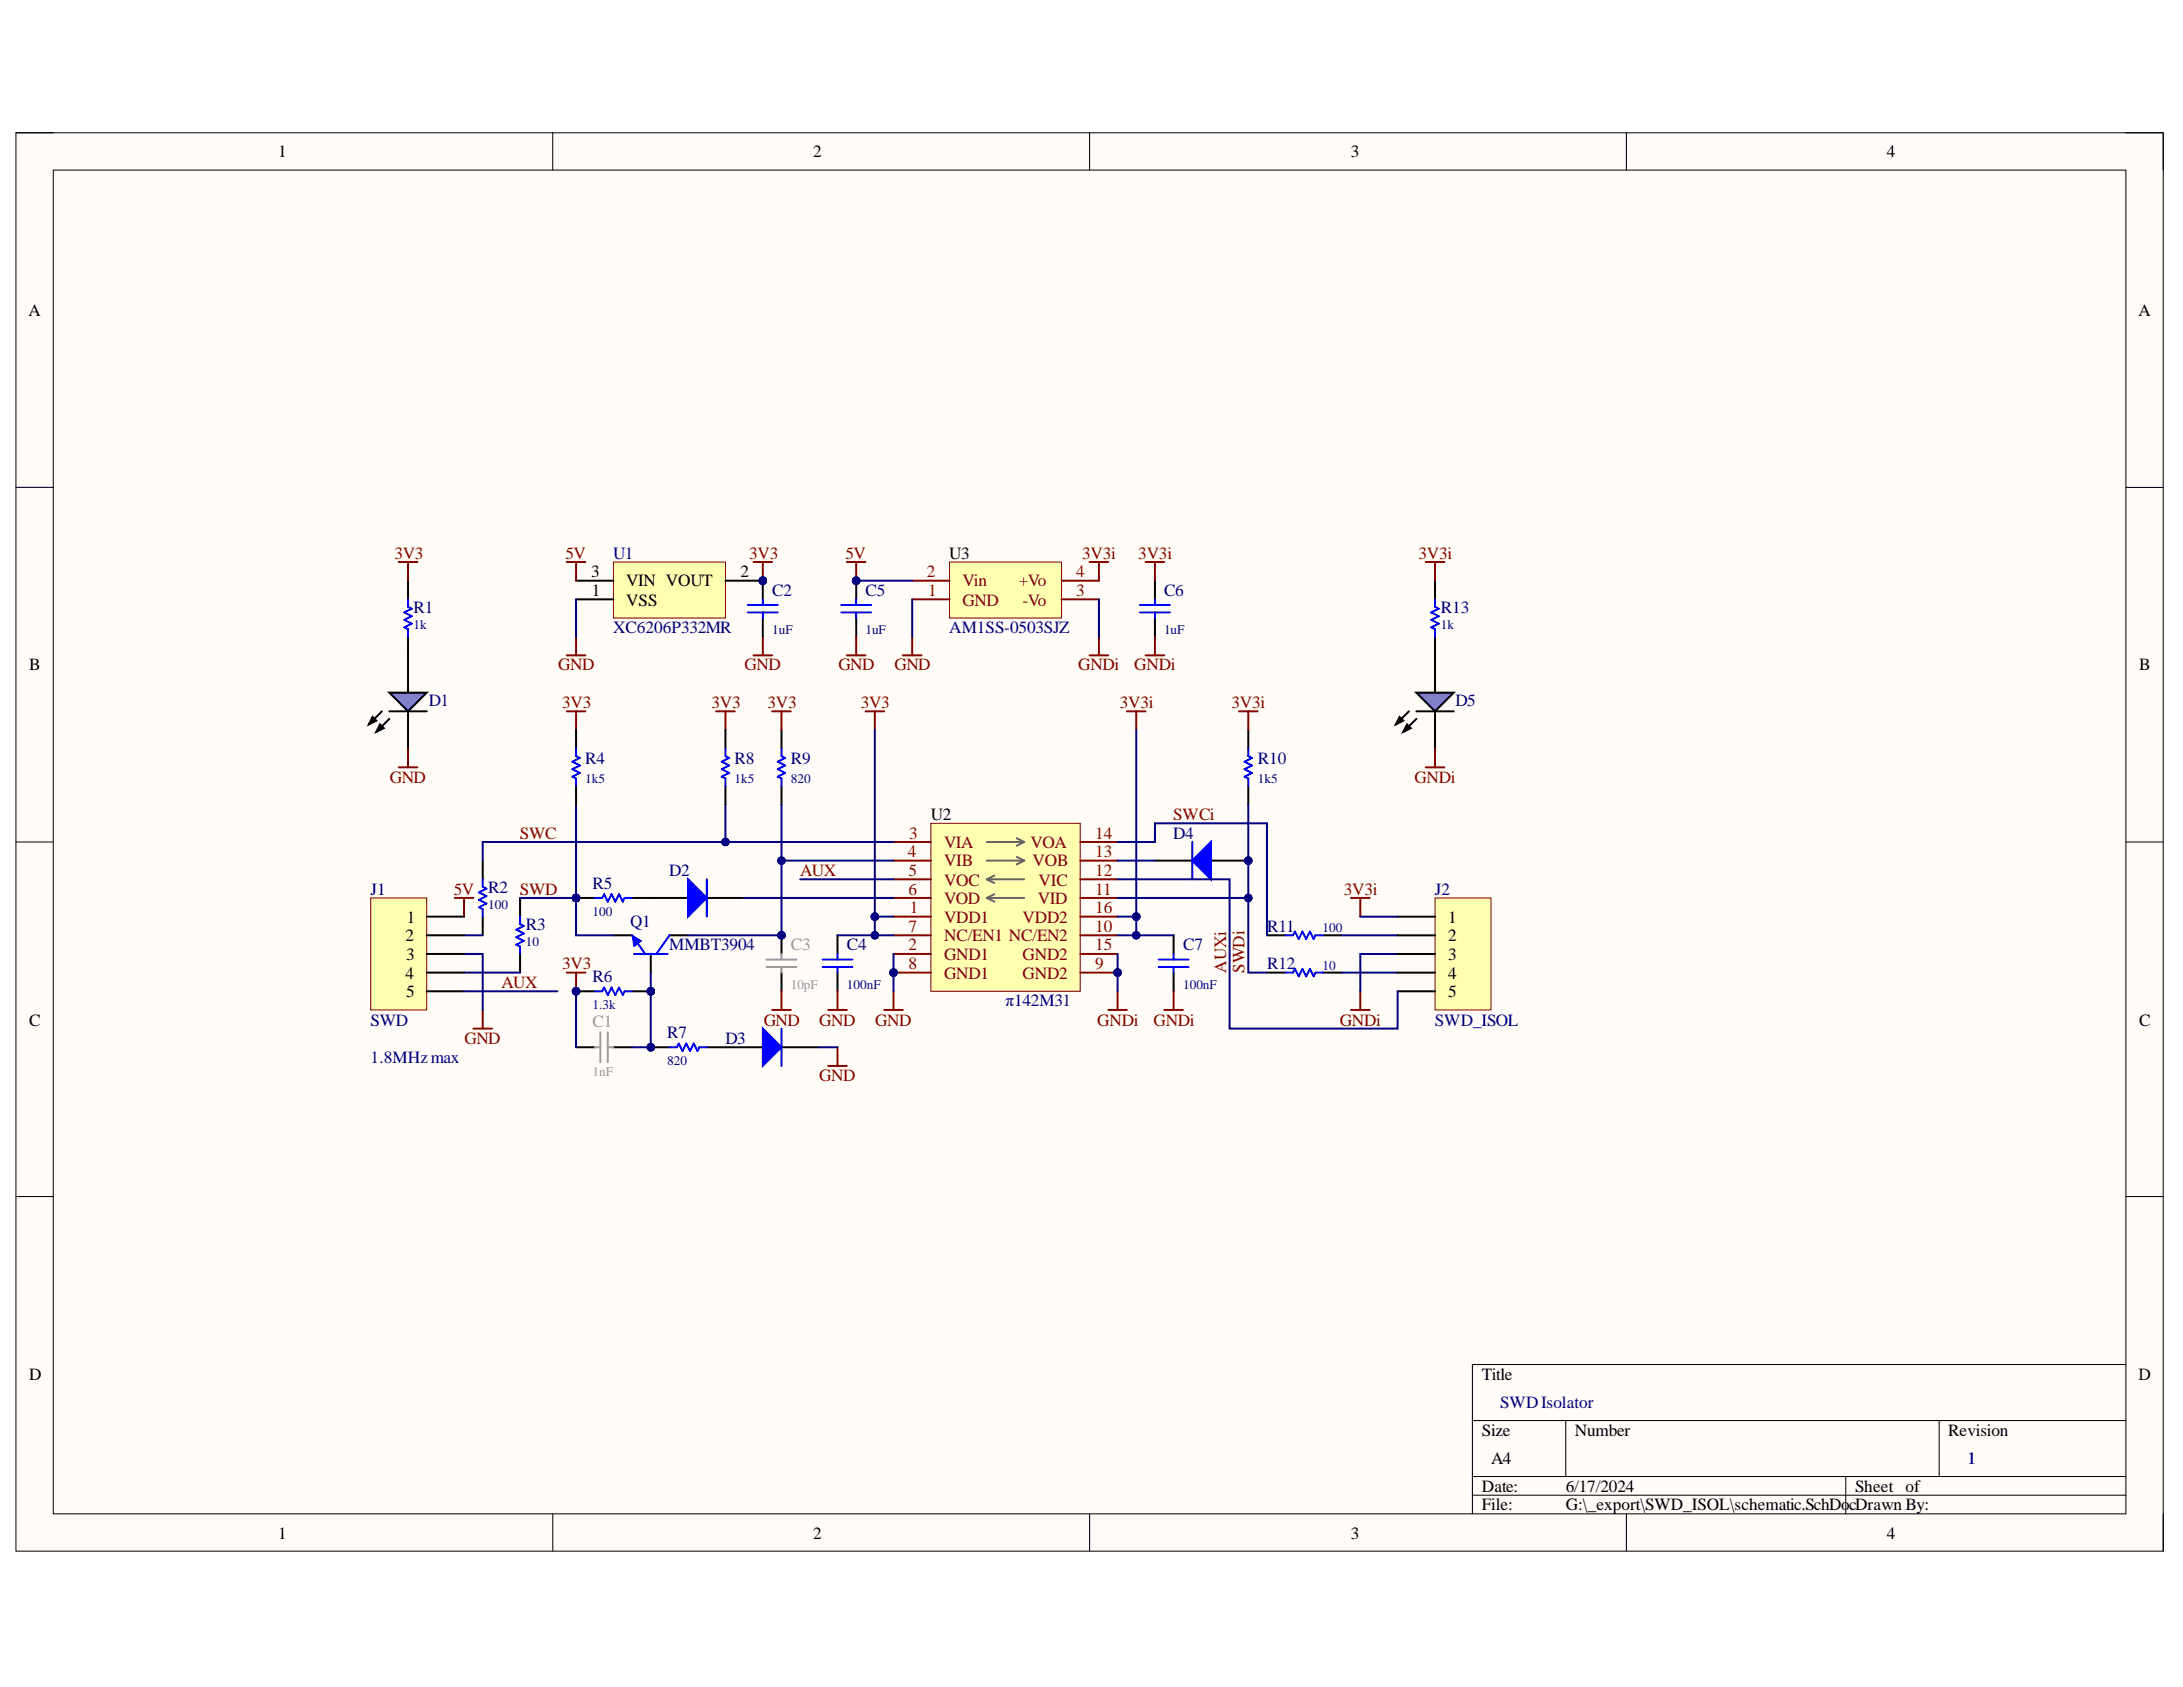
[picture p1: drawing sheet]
<svg xmlns="http://www.w3.org/2000/svg" width="279mm" height="216mm" viewBox="0 0 279 216" stroke-linecap="round" stroke-linejoin="round" font-family="sans-serif">
<defs><g id="words">
<g font-size="2.2">
<text x="35.6" y="20.1">1</text>
<text x="104.1" y="20.1">2</text>
<text x="172.9" y="20.1">3</text>
<text x="241.5" y="20.1">4</text>
<text x="3.6" y="40.4">A</text>
<text x="273.7" y="40.4">A</text>
<text x="121.5" y="71.5">U3</text>
<text x="75.7" y="73.9">3</text>
<text x="75.8" y="76.2">1</text>
<text x="80.2" y="77.5">VSS</text>
<text x="80.2" y="75.1">VIN VOUT</text>
<text x="94.8" y="73.9">2</text>
<text x="3.7" y="85.8">B</text>
<text x="273.8" y="85.8">B</text>
<text x="119.1" y="105">U2</text>
<text x="52.1" y="118.1">1</text>
<text x="185.3" y="118.1">1</text>
<text x="51.9" y="120.4">2</text>
<text x="51.9" y="125.2">4</text>
<text x="52" y="122.9">3</text>
<text x="185.3" y="120.4">2</text>
<text x="185.3" y="122.9">3</text>
<text x="185.3" y="125.2">4</text>
<text x="3.7" y="131.2">C</text>
<text x="52" y="127.6">5</text>
<text x="185.3" y="127.6">5</text>
<text x="273.8" y="131.2">C</text>
<text x="3.7" y="176.6">D</text>
<text x="189.7" y="176.6">Title</text>
<text x="273.7" y="176.6">D</text>
<text x="189.7" y="183.7">Size</text>
<text x="201.6" y="183.7">Number</text>
<text x="249.3" y="183.7">Revision</text>
<text x="189.7" y="190.9">Date:</text>
<text x="190.8" y="187.4">A4</text>
<text x="200.4" y="190.9">6/17/2024</text>
<text x="237.4" y="190.9">Sheet of</text>
<text x="35.6" y="196.9">1</text>
<text x="104.1" y="196.9">2</text>
<text x="172.9" y="196.9">3</text>
<text x="189.7" y="193.3">File:</text>
<text x="200.4" y="193.3">G:\_export\SWD_ISOL\schematic.SchDo</text>
<text x="236.7" y="193.3">cDrawn By:</text>
<text x="241.5" y="196.9">4</text>
</g>
<g font-size="2.2" fill="#800000">
<text x="50.5" y="71.5">3V3</text>
<text x="72.4" y="71.5">5V</text>
<text x="95.9" y="71.5">3V3</text>
<text x="108.2" y="71.5">5V</text>
<text x="138.5" y="71.5">3V3i</text>
<text x="145.7" y="71.5">3V3i</text>
<text x="181.5" y="71.5">3V3i</text>
<text x="71.4" y="85.8">GND</text>
<text x="95.3" y="85.8">GND</text>
<text x="107.3" y="85.8">GND</text>
<text x="114.5" y="85.8">GND</text>
<text x="138" y="85.8">GNDi</text>
<text x="145.2" y="85.8">GNDi</text>
<text x="72" y="90.6">3V3</text>
<text x="91.1" y="90.6">3V3</text>
<text x="98.3" y="90.6">3V3</text>
<text x="110.2" y="90.6">3V3</text>
<text x="143.3" y="90.6">3V3i</text>
<text x="157.6" y="90.6">3V3i</text>
<text x="49.9" y="100.1">GND</text>
<text x="181" y="100.1">GNDi</text>
<text x="66.5" y="107.3">SWC</text>
<text x="150.2" y="105">SWCi</text>
<text x="102.4" y="112.1">AUX</text>
<text x="58.1" y="114.5">5V</text>
<text x="172" y="114.5">3V3i</text>
<text x="72" y="124.1">3V3</text>
<text x="156.9" y="124.5" transform="rotate(-90 156.9 124.5)">AUXi</text>
<text x="159.3" y="124.5" transform="rotate(-90 159.3 124.5)">SWDi</text>
<text x="64.2" y="126.4">AUX</text>
<text x="97.7" y="131.2">GND</text>
<text x="104.8" y="131.2">GND</text>
<text x="112" y="131.2">GND</text>
<text x="140.4" y="131.2">GNDi</text>
<text x="147.6" y="131.2">GNDi</text>
<text x="171.5" y="131.2">GNDi</text>
<text x="59.4" y="133.6">GND</text>
<text x="104.8" y="138.3">GND</text>
</g>
<g font-size="2.2" fill="#000080">
<text x="78.5" y="71.5">U1</text>
<text x="98.8" y="76.2">C2</text>
<text x="110.8" y="76.2">C5</text>
<text x="149" y="76.2">C6</text>
<text x="52.9" y="78.4">R1</text>
<text x="78.5" y="81.1">XC6206P332MR</text>
<text x="121.5" y="81.1">AM1SS-0503SJZ</text>
<text x="184.4" y="78.4">R13</text>
<text x="54.9" y="90.3">D1</text>
<text x="186.3" y="90.3">D5</text>
<text x="74.9" y="97.8">R4</text>
<text x="94" y="97.8">R8</text>
<text x="101.2" y="97.8">R9</text>
<text x="161" y="97.8">R10</text>
<text x="150.2" y="107.3">D4</text>
<text x="75.8" y="113.8">R5</text>
<text x="85.7" y="112.1">D2</text>
<text x="47.4" y="114.5">J1</text>
<text x="62.5" y="114.3">R2 SWD</text>
<text x="67.3" y="119">R3</text>
<text x="80.7" y="118.6">Q1</text>
<text x="162.2" y="119.2">R11</text>
<text x="183.6" y="114.5">J2</text>
<text x="75.8" y="125.7">R6</text>
<text x="85.7" y="121.6">MMBT3904</text>
<text x="108.4" y="121.6">C4</text>
<text x="151.4" y="121.6">C7</text>
<text x="162.2" y="124.1">R12</text>
<text x="47.4" y="131.2">SWD</text>
<text x="128.7" y="128.8">π142M31</text>
<text x="183.6" y="131.2">SWD_ISOL</text>
<text x="47.4" y="136">1.8MHzmax</text>
<text x="85.4" y="132.9">R7</text>
<text x="92.8" y="133.6">D3</text>
<text x="192" y="180.2">SWDIsolator</text>
<text x="251.8" y="187.4">1</text>
</g>
<g font-size="2.2" fill="#800">
<text x="118.6" y="73.9">2</text>
<text x="118.8" y="76.2">1</text>
<text x="123.2" y="77.5">GND</text>
<text x="123.2" y="75.1">Vin</text>
<text x="130.4" y="75.1">+Vo</text>
<text x="130.9" y="77.5">-Vo</text>
<text x="137.7" y="76.2">3</text>
<text x="137.7" y="73.9">4</text>
<text x="116.3" y="107.3">3</text>
<text x="140.2" y="107.3">14</text>
<text x="116.2" y="109.7">4</text>
<text x="116.3" y="112.1">5</text>
<text x="120.8" y="108.5">VIA</text>
<text x="120.8" y="110.9">VIB</text>
<text x="120.8" y="113.3">VOC</text>
<text x="131.9" y="108.5">VOA</text>
<text x="132.2" y="110.9">VOB</text>
<text x="132.9" y="113.3">VIC</text>
<text x="140.2" y="112.1">12</text>
<text x="140.2" y="109.7">13</text>
<text x="116.3" y="114.5">6</text>
<text x="116.3" y="119.2">7</text>
<text x="116.4" y="116.9">1</text>
<text x="120.8" y="118.1">VDD1</text>
<text x="120.8" y="115.7">VOD</text>
<text x="130.9" y="118.1">VDD2</text>
<text x="132.8" y="115.7">VID</text>
<text x="140.2" y="119.2">10</text>
<text x="140.2" y="114.5">11</text>
<text x="140.2" y="116.9">16</text>
<text x="116.3" y="121.6">2</text>
<text x="116.3" y="124.1">8</text>
<text x="120.8" y="122.9">GND1</text>
<text x="120.8" y="120.4">NC/EN1 NC/EN2</text>
<text x="120.8" y="125.2">GND1</text>
<text x="130.9" y="125.2">GND2</text>
<text x="130.9" y="122.9">GND2</text>
<text x="140.2" y="124.1">9</text>
<text x="140.2" y="121.6">15</text>
</g>
<g font-size="2.2" fill="#999">
<text x="101.2" y="121.6">C3</text>
<text x="75.8" y="131.4">C1</text>
</g>
<g font-size="1.7" fill="#000080">
<text x="52.9" y="80.5">1k</text>
<text x="98.8" y="81.1">1uF</text>
<text x="110.8" y="81.1">1uF</text>
<text x="149" y="81.1">1uF</text>
<text x="184.4" y="80.5">1k</text>
<text x="74.9" y="100.2">1k5</text>
<text x="94" y="100.2">1k5</text>
<text x="101.2" y="100.2">820</text>
<text x="161" y="100.2">1k5</text>
<text x="62.5" y="116.3">100</text>
<text x="75.8" y="117.2">100</text>
<text x="169.3" y="119.3">100</text>
<text x="67.3" y="121">10</text>
<text x="169.3" y="124.1">10</text>
<text x="75.8" y="129.1">1.3k</text>
<text x="108.4" y="126.5">100nF</text>
<text x="151.4" y="126.5">100nF</text>
<text x="85.4" y="136.3">820</text>
</g>
<g font-size="1.7" fill="#999">
<text x="101.2" y="126.5">10pF</text>
<text x="75.8" y="137.8">1nF</text>
</g>
</g></defs>
<path d="M2 17h274.9v181.5h-274.9z" fill-rule="evenodd" fill="#fffcf8"/>
<path d="M2 17h274.9v181.5h-274.9z" fill="none" stroke="#000" stroke-width=".13"/>
<path d="M6.8 21.8h265.3v171.9h-265.3z" fill-rule="evenodd" fill="#fffcf8"/>
<g fill="none" stroke="#000" stroke-width=".13">
<path d="M2 17h4.8M70.7 17v4.8M139.5 17v4.8M208.2 17v4.8M272.1 17h4.8v4.8M6.8 21.8h265.3v171.9h-265.3zM2 62.4h4.8M272.1 62.4h4.8M2 107.8h4.8M272.1 107.8h4.8M2 153.1h4.8M272.1 153.1h4.8"/>
<path d="M272.1 174.6h-83.7v19.1M70.7 193.7v4.8M139.5 193.7v4.8M188.4 181.8h83.7M188.4 189h83.7M188.4 191.4h83.7M200.4 181.8v7.2M208.2 193.7v4.8M236.2 189v4.7M248.2 181.8v7.2M276.9 193.7v4.8"/>
</g>
<circle cx="159.8" cy="110.1" r=".48" fill="#000080"/>
<circle cx="159.8" cy="110.1" r=".48" fill="none" stroke="#000080" stroke-width=".13"/>
<path d="M147.8 110.1h4.8M155 110.1h4.8" fill="none" stroke="#000" stroke-width=".25"/>
<circle cx="159.8" cy="110.1" r=".48" fill="#000080"/>
<circle cx="159.8" cy="110.1" r=".48" fill="none" stroke="#000080" stroke-width=".13"/>
<path d="M152.6 110.1l2.4-2.3v4.7z" fill="#00f"/>
<path d="M152.6 110.1l2.4-2.3v4.7zM152.6 107.8v4.7" fill="none" stroke="#00f" stroke-width=".25"/>
<path d="M96.4 71.9h2.4M97.6 71.9v2.4" fill="none" stroke="#800000" stroke-width=".25"/>
<circle cx="97.6" cy="74.3" r=".48" fill="#000080"/>
<circle cx="97.6" cy="74.3" r=".48" fill="none" stroke="#000080" stroke-width=".13"/>
<circle cx="97.6" cy="74.3" r=".48" fill="#000080"/>
<circle cx="97.6" cy="74.3" r=".48" fill="none" stroke="#000080" stroke-width=".13"/>
<path d="M78.5 71.9h14.3v7.2h-14.3z" fill-rule="evenodd" fill="#ffffb0"/>
<path d="M78.5 71.9h14.3v7.2h-14.3z" fill="none" stroke="#800000" stroke-width=".13"/>
<path d="M73.7 76.7h4.8M92.8 74.3h4.8" fill="none" stroke="#000" stroke-width=".25"/>
<circle cx="97.6" cy="74.3" r=".48" fill="#000080"/>
<circle cx="97.6" cy="74.3" r=".48" fill="none" stroke="#000080" stroke-width=".13"/>
<path d="M73.7 74.3h4.8" fill="none" stroke="#000" stroke-width=".25"/>
<path d="M72.5 71.9h2.4M73.7 71.9v2.4M72.5 83.9h2.4M73.7 81.5v2.4M96.4 83.9h2.4M97.6 81.5v2.4" fill="none" stroke="#800000" stroke-width=".25"/>
<path d="M121.5 71.9h14.4v7.2h-14.4z" fill-rule="evenodd" fill="#ffffb0"/>
<path d="M121.5 71.9h14.4v7.2h-14.4z" fill="none" stroke="#800000" stroke-width=".13"/>
<path d="M116.8 76.7h4.7M116.8 74.3h4.7M135.9 76.7h4.7M135.9 74.3h4.7" fill="none" stroke="#800" stroke-width=".25"/>
<circle cx="109.6" cy="74.3" r=".48" fill="#000080"/>
<circle cx="109.6" cy="74.3" r=".48" fill="none" stroke="#000080" stroke-width=".13"/>
<path d="M109.6 74.3v2.4M109.6 79.1v2.4" fill="none" stroke="#000" stroke-width=".25"/>
<circle cx="109.6" cy="74.3" r=".48" fill="#000080"/>
<circle cx="109.6" cy="74.3" r=".48" fill="none" stroke="#000080" stroke-width=".13"/>
<path d="M107.7 77.4h3.8M107.7 78.4h3.8M109.6 76.7v.7M109.6 78.4v.7" fill="none" stroke="#00f" stroke-width=".25"/>
<path d="M108.4 71.9h2.4M109.6 71.9v2.4M108.4 83.9h2.4M109.6 81.5v2.4M115.6 83.9h2.3M116.8 81.5v2.4M139.5 83.9h2.3M140.6 81.5v2.4" fill="none" stroke="#800000" stroke-width=".25"/>
<circle cx="109.6" cy="74.3" r=".48" fill="#000080"/>
<circle cx="109.6" cy="74.3" r=".48" fill="none" stroke="#000080" stroke-width=".13"/>
<path d="M139.5 71.9h2.3M140.6 71.9v2.4" fill="none" stroke="#800000" stroke-width=".25"/>
<path d="M183.7 74.3v2.4M183.7 81.5v7.1M183.7 91v4.8" fill="none" stroke="#000" stroke-width=".25"/>
<path d="M183.7 76.7v1l.4 .2-.9 .5 .9 .5-.9 .4 .9 .5-.9 .5 .5 .2v1" fill="none" stroke="#00f" stroke-width=".25"/>
<path d="M181.3 88.6h4.8l-2.4 2.4z" fill="#5f74e2"/>
<path d="M52.2 74.3v2.4M52.2 81.5v7.1M52.2 91v4.8M179.1 91.8l.5 .4-1 .5zM180.1 92.7l.5 .5-1 .5zM180.3 91l-1.7 1.7M181.3 88.6h4.8l-2.4 2.4zM181.3 92l-1.7 1.7M181.3 91h4.8" fill="none" stroke="#000" stroke-width=".25"/>
<path d="M179.1 91.8l.5 .4-1 .5zM180.1 92.7l.5 .5-1 .5z" fill="#000"/>
<path d="M182.5 71.9h2.4M183.7 71.9v2.4M182.5 98.2h2.4M183.7 95.8v2.4" fill="none" stroke="#800000" stroke-width=".25"/>
<path d="M52.2 76.7v1l.5 .2-1 .5 1 .5-1 .4 1 .5-1 .5 .5 .2v1" fill="none" stroke="#00f" stroke-width=".25"/>
<path d="M49.8 88.6h4.8l-2.4 2.4z" fill="#5f74e2"/>
<path d="M47.7 91.8l.5 .4-1 .5zM48.6 92.7l.5 .5-.9 .5zM48.9 91l-1.7 1.7M49.8 88.6h4.8l-2.4 2.4zM49.8 92l-1.6 1.7M49.8 91h4.8" fill="none" stroke="#000" stroke-width=".25"/>
<path d="M47.7 91.8l.5 .4-1 .5zM48.6 92.7l.5 .5-.9 .5z" fill="#000"/>
<path d="M51 71.9h2.4M52.2 71.9v2.4M51 98.2h2.4M52.2 95.8v2.4" fill="none" stroke="#800000" stroke-width=".25"/>
<circle cx="114.4" cy="124.5" r=".48" fill="#000080"/>
<circle cx="114.4" cy="124.5" r=".48" fill="none" stroke="#000080" stroke-width=".13"/>
<circle cx="143" cy="124.5" r=".48" fill="#000080"/>
<circle cx="143" cy="124.5" r=".48" fill="none" stroke="#000080" stroke-width=".13"/>
<path d="M119.1 105.4h19.2v21.5h-19.2z" fill-rule="evenodd" fill="#ffffb0"/>
<path d="M119.1 105.4h19.2v21.5h-19.2z" fill="none" stroke="#800000" stroke-width=".13"/>
<path d="M114.4 117.3h4.7M114.4 107.8h4.7M114.4 110.1h4.7M114.4 112.5h4.7M114.4 114.9h4.7M114.4 119.7h4.7M114.4 122.1h4.7M114.4 124.5h4.7" fill="none" stroke="#800" stroke-width=".25"/>
<circle cx="114.4" cy="124.5" r=".48" fill="#000080"/>
<circle cx="114.4" cy="124.5" r=".48" fill="none" stroke="#000080" stroke-width=".13"/>
<path d="M138.3 124.5h4.7" fill="none" stroke="#800" stroke-width=".25"/>
<circle cx="143" cy="124.5" r=".48" fill="#000080"/>
<circle cx="143" cy="124.5" r=".48" fill="none" stroke="#000080" stroke-width=".13"/>
<path d="M138.3 119.7h4.7M138.3 114.9h4.7M138.3 112.5h4.7M138.3 110.1h4.7M138.3 107.8h4.7M138.3 117.3h4.7M138.3 122.1h4.7" fill="none" stroke="#800" stroke-width=".25"/>
<path d="M126.3 107.8h4.8M126.3 110.1h4.8M126.3 112.5h4.8M126.3 112.5l1 .5M126.3 114.9h4.8M126.3 114.9l1 .5M127.3 112.1l-1 .4M127.3 114.4l-1 .5M130.1 107.3l1 .5M130.1 109.7l1 .4M131.1 107.8l-1 .4M131.1 110.1l-1 .5" fill="none" stroke="#666" stroke-width=".25"/>
<g fill="none" stroke="#000" stroke-width=".25">
<path d="M159.8 93.4v2.4M66.6 114.9v2.4M83.3 114.9h4.8M90.5 114.9h4.7M107.2 119.7v2.4M150.2 119.7v2.4M159.8 100.6v2.4M162.2 119.7h2.3M169.3 119.7h2.4M66.6 122.1v2.4M107.2 124.5v2.4M150.2 124.5v2.4"/>
<path d="M162.2 124.5h2.3M169.3 124.5h2.4"/>
</g>
<path d="M159.8 95.8v1l.4 .2-.9 .5 .9 .5-.9 .4 .9 .5-.9 .5 .5 .2v1M66.6 117.3v1l.4 .2-.9 .5 .9 .5-.9 .4 .9 .5-.9 .5 .5 .2v1M164.5 119.7h1l.2-.5 .5 1 .5-1 .5 1 .5-1 .4 1 .3-.5h.9M105.3 122.8h3.8M105.3 123.8h3.8M107.2 122.1v.7M107.2 123.8v.7M148.3 122.8h3.8M148.3 123.8h3.8M150.2 122.1v.7M150.2 123.8v.7M164.5 124.5h1l.2-.5 .5 1 .5-1 .5 1 .5-1 .4 1 .3-.5h.9" fill="none" stroke="#00f" stroke-width=".25"/>
<g fill="none" stroke="#800000" stroke-width=".25">
<path d="M72.5 91h2.4M73.7 91v2.4M91.7 91h2.3M92.8 91v2.4M110.8 91h2.4M112 91v2.4M144.2 91h2.4M145.4 91v2.4M158.6 91h2.4M159.8 91v2.4M58.2 114.9h2.4M59.4 114.9v2.4"/>
<path d="M172.9 114.9h2.4M174.1 114.9v2.4M60.6 131.6h2.4M61.8 129.3v2.3M106 129.3h2.4M107.2 126.9v2.4M113.2 129.3h2.4M114.4 126.9v2.4M141.8 129.3h2.4M143 126.9v2.4M149 129.3h2.4M150.2 126.9v2.4"/>
<path d="M172.9 129.3h2.4M174.1 126.9v2.4"/>
</g>
<path d="M88.1 112.5l2.4 2.4-2.4 2.4z" fill="#00f"/>
<path d="M88.1 112.5l2.4 2.4-2.4 2.4zM90.5 112.5v4.8" fill="none" stroke="#00f" stroke-width=".25"/>
<circle cx="73.7" cy="114.9" r=".48" fill="#000080"/>
<circle cx="73.7" cy="114.9" r=".48" fill="none" stroke="#000080" stroke-width=".13"/>
<path d="M73.7 114.9h2.4" fill="none" stroke="#000" stroke-width=".25"/>
<circle cx="73.7" cy="114.9" r=".48" fill="#000080"/>
<circle cx="73.7" cy="114.9" r=".48" fill="none" stroke="#000080" stroke-width=".13"/>
<path d="M80.9 114.9h2.4" fill="none" stroke="#000" stroke-width=".25"/>
<path d="M76.1 114.9h1l.2-.5 .5 1 .5-1 .5 1 .4-1 .5 1 .2-.5h1" fill="none" stroke="#00f" stroke-width=".25"/>
<circle cx="100" cy="119.7" r=".48" fill="#000080"/>
<circle cx="100" cy="119.7" r=".48" fill="none" stroke="#000080" stroke-width=".13"/>
<path d="M100 119.7v2.4M100 124.5v2.4" fill="none" stroke="#000" stroke-width=".25"/>
<circle cx="100" cy="119.7" r=".48" fill="#000080"/>
<circle cx="100" cy="119.7" r=".48" fill="none" stroke="#000080" stroke-width=".13"/>
<path d="M98.1 122.8h3.8M98.1 123.8h3.8M100 122.1v.7M100 123.8v.7" fill="none" stroke="#999" stroke-width=".25"/>
<path d="M98.8 91h2.4M100 91v2.4M98.8 129.3h2.4M100 126.9v2.4" fill="none" stroke="#800000" stroke-width=".25"/>
<path d="M100 93.4v2.4M78.5 119.7h2.4M85.7 119.7h2.4M100 100.6v2.4M83.3 122.1v2.4" fill="none" stroke="#000" stroke-width=".25"/>
<path d="M100 95.8v1l.5 .2-1 .5 1 .5-1 .4 1 .5-1 .5 .5 .2v1M80.9 119.7l1.7 2.4M85.7 119.7l-1.7 2.4M81.1 122.1h4.3" fill="none" stroke="#00f" stroke-width=".25"/>
<path d="M80.9 119.7l1.2 .7-1 .7z" fill="#00f"/>
<path d="M80.9 119.7l1.2 .7-1 .7z" fill="none" stroke="#00f" stroke-width=".13"/>
<path d="M92.8 134h4.8M100 134h4.8" fill="none" stroke="#000" stroke-width=".25"/>
<path d="M97.6 131.6l2.4 2.4-2.4 2.4z" fill="#00f"/>
<path d="M97.6 131.6l2.4 2.4-2.4 2.4zM100 131.6v4.8" fill="none" stroke="#00f" stroke-width=".25"/>
<circle cx="83.3" cy="134" r=".48" fill="#000080"/>
<circle cx="83.3" cy="134" r=".48" fill="none" stroke="#000080" stroke-width=".13"/>
<path d="M83.3 134h2.4" fill="none" stroke="#000" stroke-width=".25"/>
<circle cx="83.3" cy="134" r=".48" fill="#000080"/>
<circle cx="83.3" cy="134" r=".48" fill="none" stroke="#000080" stroke-width=".13"/>
<path d="M90.5 134h2.3" fill="none" stroke="#000" stroke-width=".25"/>
<path d="M85.7 134h.9l.3-.4 .5 .9 .4-.9 .5 .9 .5-.9 .5 .9 .2-.5h1" fill="none" stroke="#00f" stroke-width=".25"/>
<path d="M106 136.4h2.4M107.2 134v2.4" fill="none" stroke="#800000" stroke-width=".25"/>
<circle cx="73.7" cy="126.9" r=".48" fill="#000080"/>
<circle cx="73.7" cy="126.9" r=".48" fill="none" stroke="#000080" stroke-width=".13"/>
<circle cx="83.3" cy="126.9" r=".48" fill="#000080"/>
<circle cx="83.3" cy="126.9" r=".48" fill="none" stroke="#000080" stroke-width=".13"/>
<path d="M73.7 126.9h2.4" fill="none" stroke="#000" stroke-width=".25"/>
<circle cx="73.7" cy="126.9" r=".48" fill="#000080"/>
<circle cx="73.7" cy="126.9" r=".48" fill="none" stroke="#000080" stroke-width=".13"/>
<path d="M80.9 126.9h2.4" fill="none" stroke="#000" stroke-width=".25"/>
<circle cx="83.3" cy="126.9" r=".48" fill="#000080"/>
<circle cx="83.3" cy="126.9" r=".48" fill="none" stroke="#000080" stroke-width=".13"/>
<path d="M76.1 126.9h1l.2-.5 .5 .9 .5-.9 .5 .9 .4-.9 .5 .9 .2-.4h1" fill="none" stroke="#00f" stroke-width=".25"/>
<path d="M73.7 134h2.4M78.5 134h2.4" fill="none" stroke="#000" stroke-width=".25"/>
<path d="M76.1 134h.7M76.8 132.1v3.8M77.8 132.1v3.8M77.8 134h.7" fill="none" stroke="#999" stroke-width=".25"/>
<path d="M72.5 124.5h2.4M73.7 124.5v2.4" fill="none" stroke="#800000" stroke-width=".25"/>
<circle cx="73.7" cy="126.9" r=".48" fill="#000080"/>
<circle cx="73.7" cy="126.9" r=".48" fill="none" stroke="#000080" stroke-width=".13"/>
<path d="M73.7 76.7v4.8M109.6 74.3h7.2M116.8 76.7v4.8" fill="none" stroke="#000080" stroke-width=".25"/>
<circle cx="109.6" cy="74.3" r=".48" fill="#000080"/>
<circle cx="109.6" cy="74.3" r=".48" fill="none" stroke="#000080" stroke-width=".13"/>
<path d="M140.6 76.7v4.8M114.4 122.1v4.8" fill="none" stroke="#000080" stroke-width=".25"/>
<circle cx="114.4" cy="124.5" r=".48" fill="#000080"/>
<circle cx="114.4" cy="124.5" r=".48" fill="none" stroke="#000080" stroke-width=".13"/>
<path d="M143 122.1v4.8" fill="none" stroke="#000080" stroke-width=".25"/>
<circle cx="143" cy="124.5" r=".48" fill="#000080"/>
<circle cx="143" cy="124.5" r=".48" fill="none" stroke="#000080" stroke-width=".13"/>
<path d="M112 93.4v23.9" fill="none" stroke="#000080" stroke-width=".25"/>
<circle cx="112" cy="117.3" r=".48" fill="#000080"/>
<circle cx="112" cy="117.3" r=".48" fill="none" stroke="#000080" stroke-width=".13"/>
<path d="M112 117.3v2.4" fill="none" stroke="#000080" stroke-width=".25"/>
<circle cx="112" cy="119.7" r=".48" fill="#000080"/>
<circle cx="112" cy="119.7" r=".48" fill="none" stroke="#000080" stroke-width=".13"/>
<circle cx="112" cy="117.3" r=".48" fill="#000080"/>
<circle cx="112" cy="117.3" r=".48" fill="none" stroke="#000080" stroke-width=".13"/>
<path d="M145.4 117.3v2.4" fill="none" stroke="#000080" stroke-width=".25"/>
<circle cx="145.4" cy="119.7" r=".48" fill="#000080"/>
<circle cx="145.4" cy="119.7" r=".48" fill="none" stroke="#000080" stroke-width=".13"/>
<circle cx="145.4" cy="117.3" r=".48" fill="#000080"/>
<circle cx="145.4" cy="117.3" r=".48" fill="none" stroke="#000080" stroke-width=".13"/>
<path d="M145.4 93.4v23.9" fill="none" stroke="#000080" stroke-width=".25"/>
<circle cx="145.4" cy="117.3" r=".48" fill="#000080"/>
<circle cx="145.4" cy="117.3" r=".48" fill="none" stroke="#000080" stroke-width=".13"/>
<path d="M143 117.3h2.4" fill="none" stroke="#000080" stroke-width=".25"/>
<circle cx="145.4" cy="117.3" r=".48" fill="#000080"/>
<circle cx="145.4" cy="117.3" r=".48" fill="none" stroke="#000080" stroke-width=".13"/>
<path d="M112 117.3h2.4" fill="none" stroke="#000080" stroke-width=".25"/>
<circle cx="112" cy="117.3" r=".48" fill="#000080"/>
<circle cx="112" cy="117.3" r=".48" fill="none" stroke="#000080" stroke-width=".13"/>
<path d="M143 107.8h4.8v-2.4h14.4v14.3M143 110.1h4.8M159.8 103v21.5h2.4M171.7 119.7h7.2M59.4 122.1h2.4v7.2M59.4 124.5h7.2M171.7 124.5h7.2M178.9 122.1h-4.8v4.8" fill="none" stroke="#000080" stroke-width=".25"/>
<circle cx="159.8" cy="110.1" r=".48" fill="#000080"/>
<circle cx="159.8" cy="110.1" r=".48" fill="none" stroke="#000080" stroke-width=".13"/>
<circle cx="159.8" cy="114.9" r=".48" fill="#000080"/>
<circle cx="159.8" cy="114.9" r=".48" fill="none" stroke="#000080" stroke-width=".13"/>
<path d="M73.7 103v11.9M95.2 114.9h19.2" fill="none" stroke="#000080" stroke-width=".25"/>
<circle cx="73.7" cy="114.9" r=".48" fill="#000080"/>
<circle cx="73.7" cy="114.9" r=".48" fill="none" stroke="#000080" stroke-width=".13"/>
<path d="M100 103v7.1" fill="none" stroke="#000080" stroke-width=".25"/>
<circle cx="100" cy="110.1" r=".48" fill="#000080"/>
<circle cx="100" cy="110.1" r=".48" fill="none" stroke="#000080" stroke-width=".13"/>
<path d="M88.1 119.7h11.9" fill="none" stroke="#000080" stroke-width=".25"/>
<circle cx="100" cy="119.7" r=".48" fill="#000080"/>
<circle cx="100" cy="119.7" r=".48" fill="none" stroke="#000080" stroke-width=".13"/>
<path d="M73.7 114.9v4.8h4.8" fill="none" stroke="#000080" stroke-width=".25"/>
<circle cx="73.7" cy="114.9" r=".48" fill="#000080"/>
<circle cx="73.7" cy="114.9" r=".48" fill="none" stroke="#000080" stroke-width=".13"/>
<path d="M83.3 124.5v2.4" fill="none" stroke="#000080" stroke-width=".25"/>
<circle cx="83.3" cy="126.9" r=".48" fill="#000080"/>
<circle cx="83.3" cy="126.9" r=".48" fill="none" stroke="#000080" stroke-width=".13"/>
<path d="M73.7 126.9v7.1" fill="none" stroke="#000080" stroke-width=".25"/>
<circle cx="73.7" cy="126.9" r=".48" fill="#000080"/>
<circle cx="73.7" cy="126.9" r=".48" fill="none" stroke="#000080" stroke-width=".13"/>
<path d="M83.3 126.9v7.1h-2.4" fill="none" stroke="#000080" stroke-width=".25"/>
<circle cx="83.3" cy="134" r=".48" fill="#000080"/>
<circle cx="83.3" cy="134" r=".48" fill="none" stroke="#000080" stroke-width=".13"/>
<circle cx="83.3" cy="126.9" r=".48" fill="#000080"/>
<circle cx="83.3" cy="126.9" r=".48" fill="none" stroke="#000080" stroke-width=".13"/>
<path d="M107.2 119.7h7.2" fill="none" stroke="#000080" stroke-width=".25"/>
<circle cx="112" cy="119.7" r=".48" fill="#000080"/>
<circle cx="112" cy="119.7" r=".48" fill="none" stroke="#000080" stroke-width=".13"/>
<path d="M143 119.7h7.2" fill="none" stroke="#000080" stroke-width=".25"/>
<circle cx="145.4" cy="119.7" r=".48" fill="#000080"/>
<circle cx="145.4" cy="119.7" r=".48" fill="none" stroke="#000080" stroke-width=".13"/>
<path d="M66.6 114.9h7.1" fill="none" stroke="#000080" stroke-width=".25"/>
<circle cx="73.7" cy="114.9" r=".48" fill="#000080"/>
<circle cx="73.7" cy="114.9" r=".48" fill="none" stroke="#000080" stroke-width=".13"/>
<path d="M114.4 110.1h-14.4v9.6" fill="none" stroke="#000080" stroke-width=".25"/>
<circle cx="100" cy="119.7" r=".48" fill="#000080"/>
<circle cx="100" cy="119.7" r=".48" fill="none" stroke="#000080" stroke-width=".13"/>
<circle cx="100" cy="110.1" r=".48" fill="#000080"/>
<circle cx="100" cy="110.1" r=".48" fill="none" stroke="#000080" stroke-width=".13"/>
<path d="M59.4 119.7h2.4M92.8 107.8h-31v2.3M104.8 134h2.4" fill="none" stroke="#000080" stroke-width=".25"/>
<path d="M61.8 110.1v2.4M61.8 117.3v2.4" fill="none" stroke="#000" stroke-width=".25"/>
<path d="M61.8 112.5v1l.5 .2-1 .5 1 .5-1 .5 1 .4-1 .5 .5 .3v.9" fill="none" stroke="#00f" stroke-width=".25"/>
<circle cx="92.9" cy="107.8" r=".48" fill="#000080"/>
<circle cx="92.9" cy="107.8" r=".48" fill="none" stroke="#000080" stroke-width=".13"/>
<path d="M92.8 103v4.8h21.6" fill="none" stroke="#000080" stroke-width=".25"/>
<circle cx="92.9" cy="107.8" r=".48" fill="#000080"/>
<circle cx="92.9" cy="107.8" r=".48" fill="none" stroke="#000080" stroke-width=".13"/>
<circle cx="97.6" cy="74.3" r=".48" fill="#000080"/>
<circle cx="97.6" cy="74.3" r=".48" fill="none" stroke="#000080" stroke-width=".13"/>
<path d="M97.6 74.3v2.4M97.6 79.1v2.4" fill="none" stroke="#000" stroke-width=".25"/>
<circle cx="97.6" cy="74.3" r=".48" fill="#000080"/>
<circle cx="97.6" cy="74.3" r=".48" fill="none" stroke="#000080" stroke-width=".13"/>
<path d="M95.7 77.4h3.8M95.7 78.4h3.8M97.6 76.7v.7M97.6 78.4v.7" fill="none" stroke="#00f" stroke-width=".25"/>
<path d="M183.7 114.9h7.1v14.4h-7.1z" fill-rule="evenodd" fill="#ffffb0"/>
<path d="M183.7 114.9h7.1v14.4h-7.1z" fill="none" stroke="#800000" stroke-width=".13"/>
<path d="M178.9 117.3h4.8M178.9 119.7h4.8M178.9 122.1h4.8M178.9 124.5h4.8M178.9 126.9h4.8" fill="none" stroke="#000" stroke-width=".25"/>
<path d="M143 114.9h16.8M143 112.5h14.4v19.1h21.5v-4.7" fill="none" stroke="#000080" stroke-width=".25"/>
<circle cx="159.8" cy="114.9" r=".48" fill="#000080"/>
<circle cx="159.8" cy="114.9" r=".48" fill="none" stroke="#000080" stroke-width=".13"/>
<path d="M47.4 114.9h7.2v14.4h-7.2z" fill-rule="evenodd" fill="#ffffb0"/>
<path d="M47.4 114.9h7.2v14.4h-7.2z" fill="none" stroke="#800000" stroke-width=".13"/>
<path d="M147.8 74.3v2.4M147.8 79.1v2.4M73.7 93.4v2.4M92.8 93.4v2.4M54.6 117.3h4.8M54.6 119.7h4.8M73.7 100.6v2.4M92.8 100.6v2.4M54.6 122.1h4.8M54.6 124.5h4.8M54.6 126.9h4.8" fill="none" stroke="#000" stroke-width=".25"/>
<path d="M102.4 112.5h12M174.1 117.3h4.8M59.4 126.9h11.9" fill="none" stroke="#000080" stroke-width=".25"/>
<path d="M145.9 77.4h3.8M145.9 78.4h3.8M147.8 76.7v.7M147.8 78.4v.7M73.7 95.8v1l.5 .2-.9 .5 .9 .5-.9 .4 .9 .5-.9 .5 .4 .2v1M92.8 95.8v1l.5 .2-.9 .5 .9 .5-.9 .4 .9 .5-.9 .5 .4 .2v1" fill="none" stroke="#00f" stroke-width=".25"/>
<path d="M146.6 71.9h2.4M147.8 71.9v2.4M146.6 83.9h2.4M147.8 81.5v2.4" fill="none" stroke="#800000" stroke-width=".25"/>
<use href="#words"/>
</svg>
